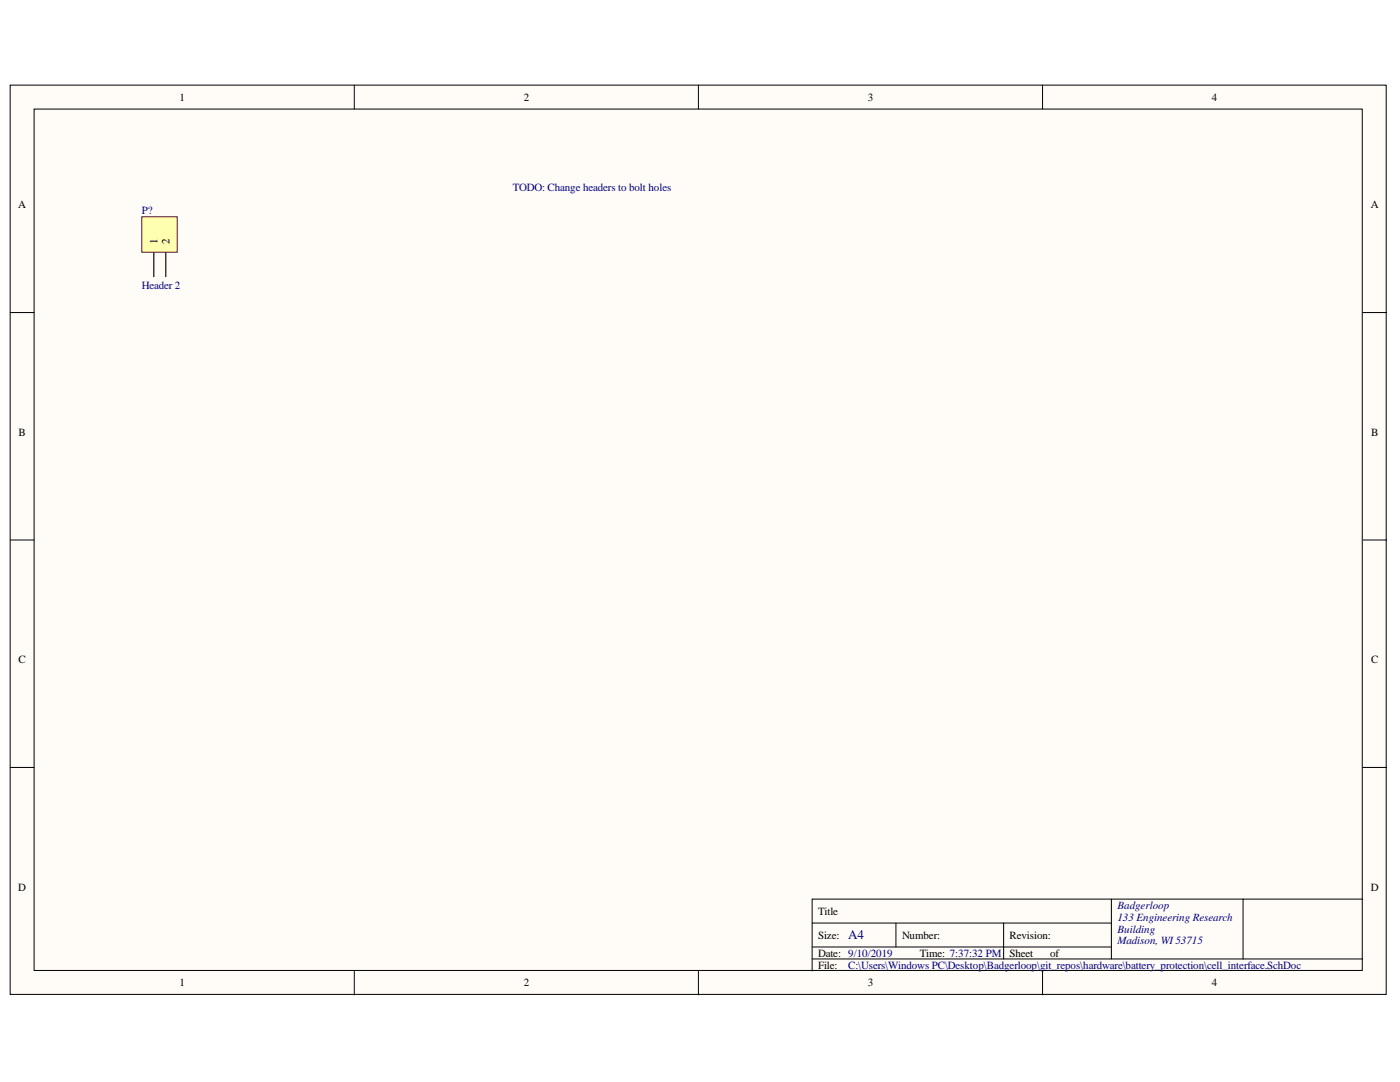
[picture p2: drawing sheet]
<svg xmlns="http://www.w3.org/2000/svg" width="279mm" height="216mm" viewBox="0 0 279 216" stroke-linecap="round" stroke-linejoin="round" font-family="sans-serif">
<defs><g id="words">
<text font-size="2.6" fill="#000080" x="169.3" y="187.4">A4</text>
<g font-size="2.2">
<text x="35.8" y="20.1">1</text>
<text x="104.5" y="20.1">2</text>
<text x="173.2" y="20.1">3</text>
<text x="241.9" y="20.1">4</text>
<text x="3.6" y="41.6">A</text>
<text x="273.6" y="41.6">A</text>
<text x="31.4" y="48.8" transform="rotate(-90 31.4 48.8)">1</text>
<text x="33.8" y="48.8" transform="rotate(-90 33.8 48.8)">2</text>
<text x="3.7" y="87">B</text>
<text x="273.7" y="87">B</text>
<text x="3.7" y="132.3">C</text>
<text x="273.7" y="132.3">C</text>
<text x="3.6" y="177.7">D</text>
<text x="273.6" y="177.7">D</text>
<text x="163.3" y="182.5">Title</text>
<text x="163.3" y="187.3">Size:</text>
<text x="163.3" y="190.9">Date: 9/10/2019</text>
<text x="180" y="187.3">Number:</text>
<text x="183.6" y="190.9">Time: 7:37:32 PM</text>
<text x="201.5" y="187.3">Revision:</text>
<text x="201.5" y="190.9">Sheet</text>
<text x="209.6" y="190.9">of</text>
<text x="35.8" y="196.8">1</text>
<text x="104.5" y="196.8">2</text>
<text x="163.3" y="193.3">File:</text>
<text x="173.2" y="196.8">3</text>
<text x="241.9" y="196.8">4</text>
</g>
<g font-size="2.2" fill="#000080">
<text x="102.3" y="38">TODO: Change headers to bolt holes</text>
<text x="28.3" y="42.8">P?</text>
<text x="28.3" y="57.6">Header 2</text>
<text x="223" y="181.4">Badgerloop</text>
<text x="223" y="183.7">133 Engineering Research</text>
<text x="223" y="186.1">Building</text>
<text x="223" y="188.5">Madison, WI53715</text>
<text x="169.3" y="193.3">C:\Users\Windows PC\Desktop\Badgerloop\git_repos\hardware\battery_protection\cell_interface.SchDoc</text>
</g>
</g></defs>
<g fill="#fffcf8" stroke="#000" stroke-width=".2">
<path d="M2 17h274.6v181.4h-274.6z"/>
<path d="M6.8 21.8h265.1v171.8h-265.1z"/>
</g>
<g fill="none" stroke="#000" stroke-width=".2">
<path d="M70.7 17v4.8M139.4 17v4.8M208.1 17v4.8M2 62.4h4.8M272 62.4h4.7M2 107.8h4.8M272 107.8h4.7M2 153.1h4.8M272 153.1h4.7M221.8 179.4v11.9M248.1 179.4h-86v14.3M272 179.4h-23.9v11.9"/>
<path d="M70.7 193.7v4.8M139.4 193.7v4.8M162.1 184.2h59.7M162.1 191.3h109.9M162.1 189h59.7M178.8 184.2v4.8M200.3 184.2v7.1M208.1 193.7v4.8"/>
</g>
<path d="M28.3 43.3h7.1v7h-7.1z" fill="#ffffb0" stroke="#800000" stroke-width=".2"/>
<path d="M30.7 50.4v4.8M33.1 50.4v4.8" fill="none" stroke="#000" stroke-width=".24"/>
<use href="#words"/>
</svg>
